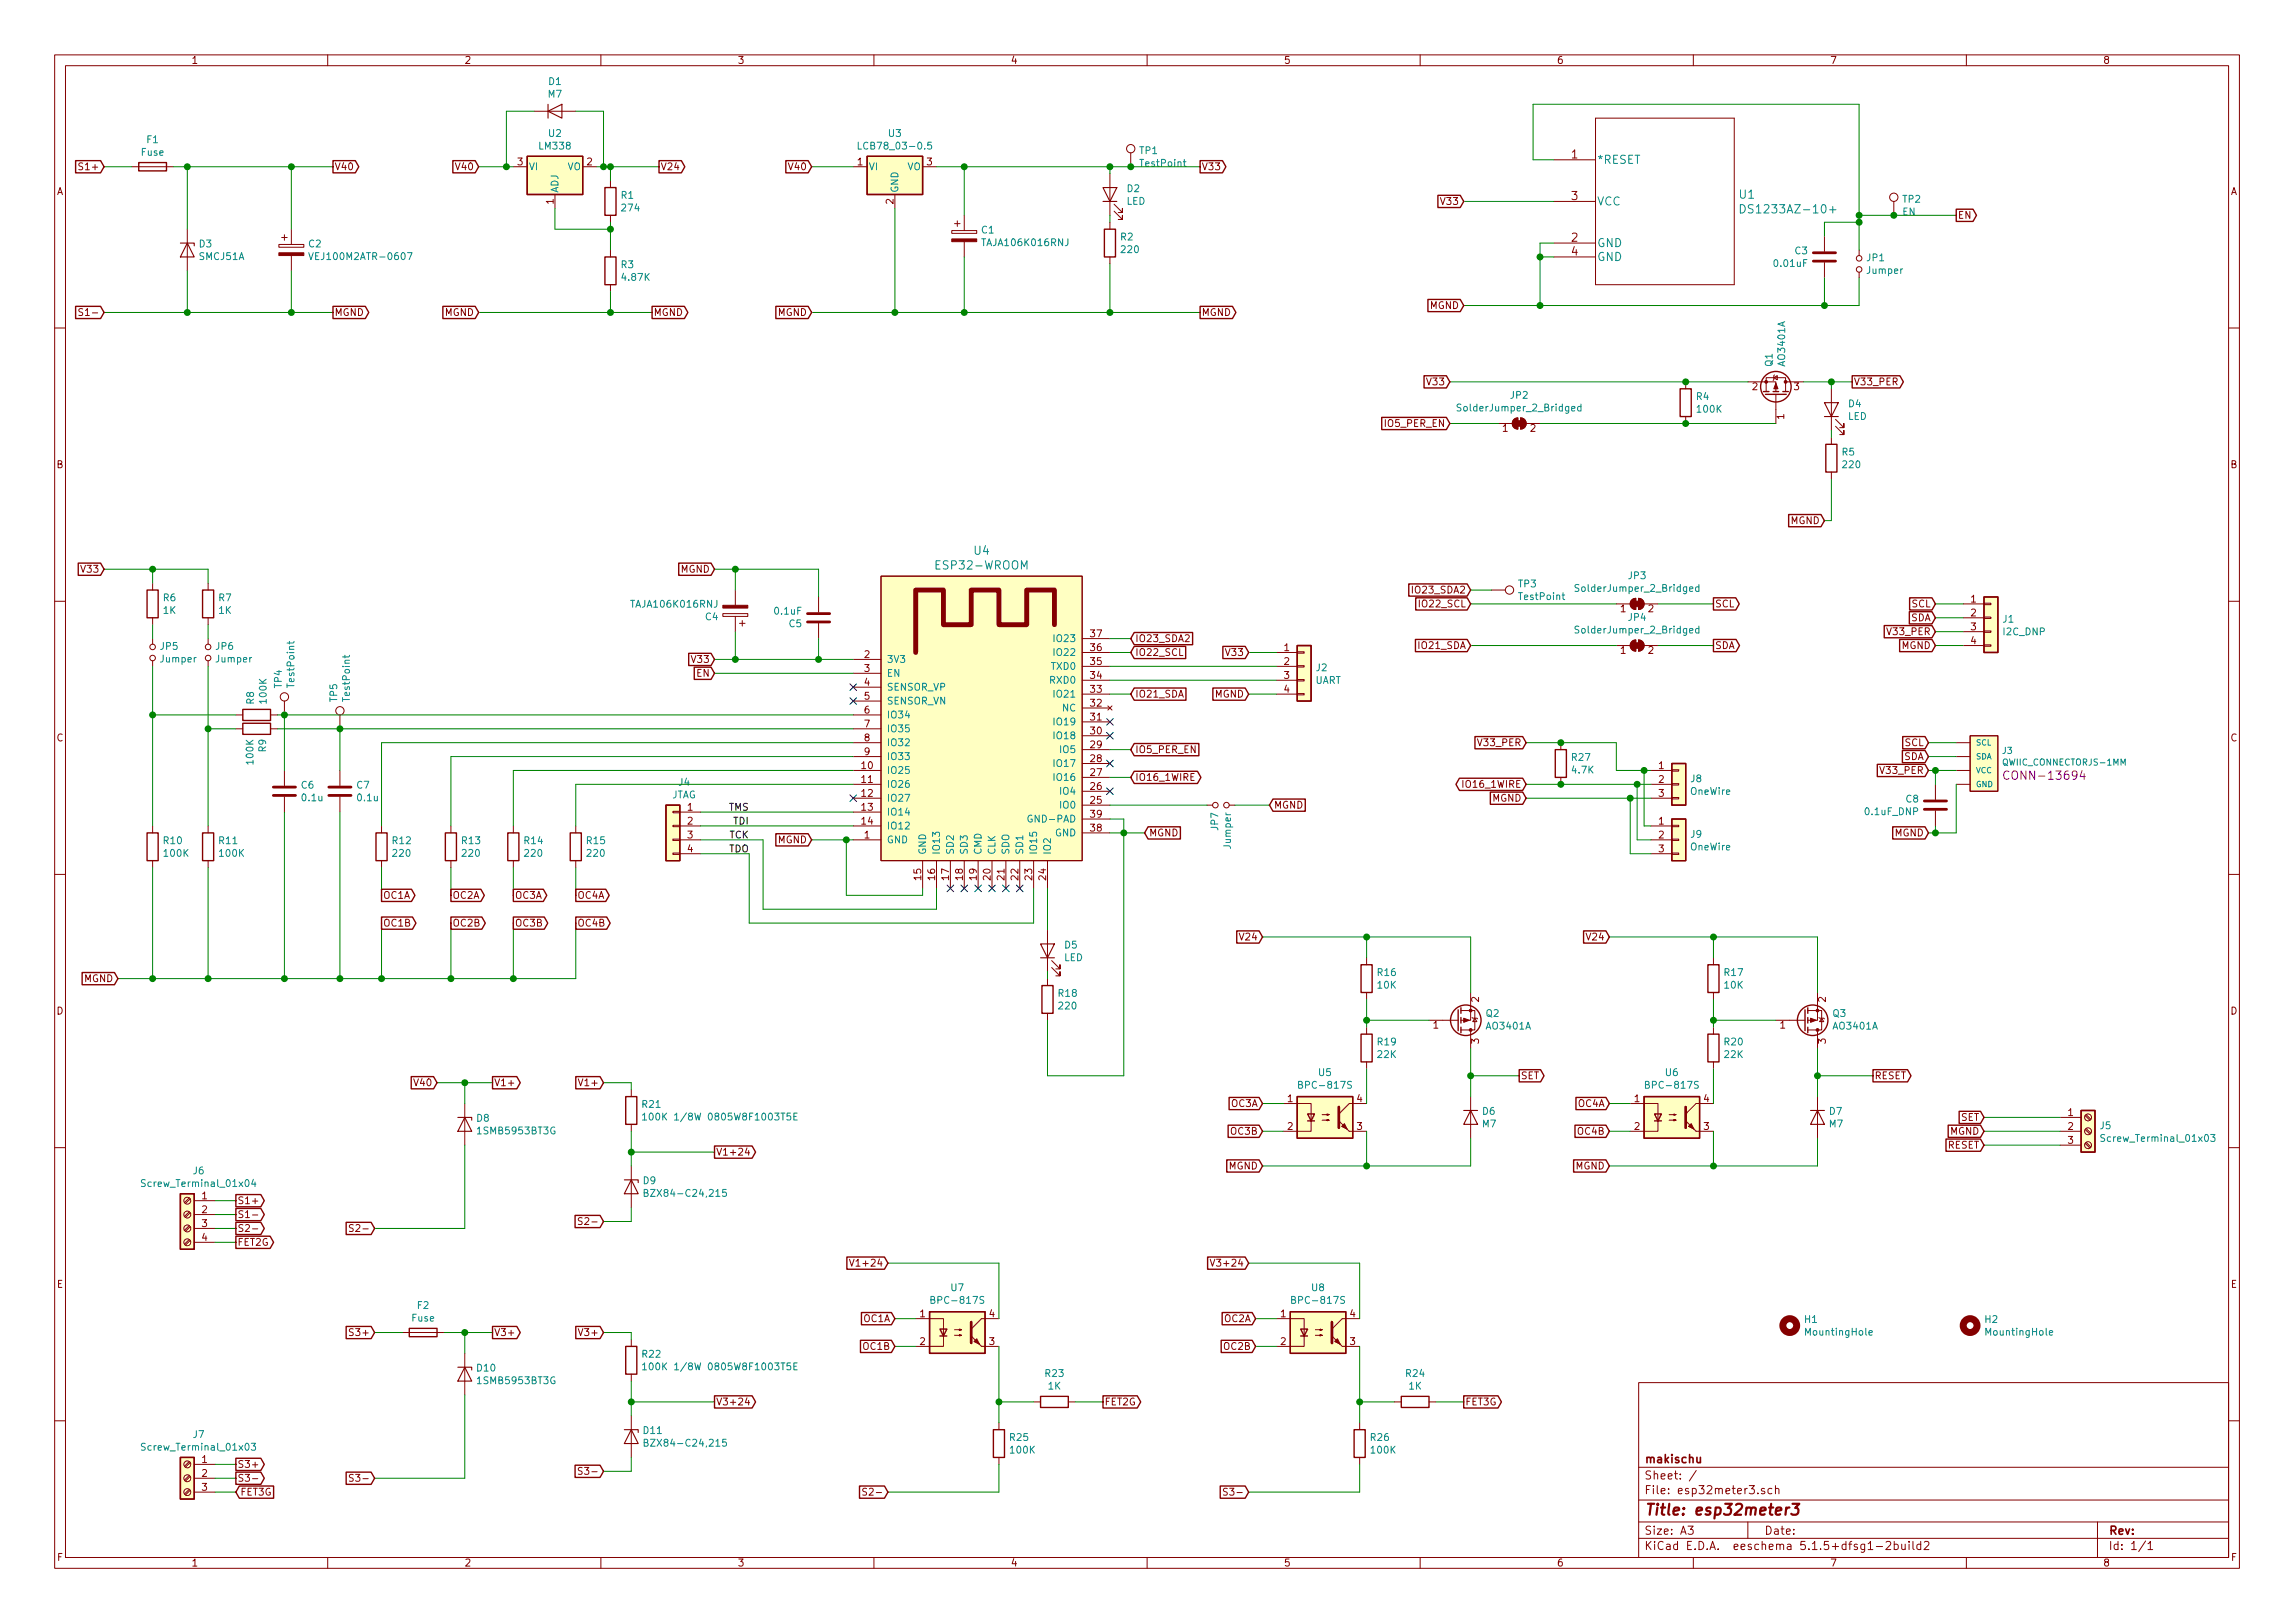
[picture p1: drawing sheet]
<svg xmlns="http://www.w3.org/2000/svg" width="420mm" height="297mm" viewBox="0 0 420 297" stroke-linecap="round" stroke-linejoin="round" font-family="sans-serif">
<defs><g id="words">
<text font-size="2.8" fill="#840000" x="301" y="277.3">Title: esp32meter3</text>
<g font-size="2.1" fill="#840000">
<text x="287.7" y="29">1</text>
<text x="287.7" y="36.6">3</text>
<text x="287.7" y="44.2">2</text>
<text x="287.7" y="46.8">4</text>
<text x="301" y="267.8">makischu</text>
<text x="301" y="273.5">File: esp32meter3.sch</text>
<text x="301" y="270.8">Sheet: /</text>
<text x="301" y="280.9">Size: A3</text>
<text x="323" y="280.9">Date:</text>
<text x="386" y="280.9">Rev:</text>
<text x="301" y="283.7">KiCad E.D.A. eeschema 5.1.5+dfsg1-2build2</text>
<text x="386" y="283.7">Id: 1/1</text>
</g>
<g font-size="2.1" fill="#008484">
<text x="292.4" y="30">*RESET</text>
<text x="292.4" y="37.6">VCC</text>
<text x="318.5" y="36.4">U1</text>
<text x="320" y="39.1">DS1233AZ-10+</text>
<text x="292.4" y="45.2">GND</text>
<text x="292.4" y="47.8">GND</text>
<text x="178.4" y="101.5">U4</text>
<text x="171.8" y="104.2">ESP32-WROOM</text>
</g>
<text font-size="2.1" fill="#840084" x="367.8" y="142.7">CONN-13694</text>
<g font-size="1.8" fill="#840000">
<text x="35" y="11.7">1</text>
<text x="85" y="11.7">2</text>
<text x="135" y="11.7">3</text>
<text x="185" y="11.7">4</text>
<text x="235" y="11.7">5</text>
<text x="285" y="11.7">6</text>
<text x="335" y="11.7">7</text>
<text x="385" y="11.7">8</text>
<text x="10.4" y="35.7">A</text>
<text x="15.1" y="31.2">S1+</text>
<text x="61.2" y="31.2">V40</text>
<text x="83.7" y="31.2">V40</text>
<text x="94.8" y="30.3">3</text>
<text x="107.5" y="30.3">2</text>
<text x="120.9" y="31.2">V24</text>
<text x="144.7" y="31.2">V40</text>
<text x="157" y="30.3">1</text>
<text x="169.7" y="30.3">3</text>
<text x="220" y="31.2">V33</text>
<text x="408.4" y="35.7">A</text>
<text x="101.3" y="37.3" transform="rotate(-90 101.3 37.3)">1</text>
<text x="163.6" y="37.3" transform="rotate(-90 163.6 37.3)">2</text>
<text x="264" y="37.5">V33</text>
<text x="358.4" y="40">EN</text>
<text x="15.5" y="57.8">S1-</text>
<text x="61.2" y="57.8">MGND</text>
<text x="81.4" y="57.8">MGND</text>
<text x="119.6" y="57.8">MGND</text>
<text x="142.4" y="57.8">MGND</text>
<text x="220" y="57.8">MGND</text>
<text x="261.8" y="56.6">MGND</text>
<text x="261.5" y="70.5">V33</text>
<text x="320.8" y="71.4">2</text>
<text x="328.4" y="71.4">3</text>
<text x="339.3" y="70.5">V33_PER</text>
<text x="326.6" y="76.7" transform="rotate(-90 326.6 76.7)">1</text>
<text x="253.7" y="78.1">IO5_PER_EN</text>
<text x="275.1" y="79">1</text>
<text x="280.2" y="79">2</text>
<text x="10.4" y="85.7">B</text>
<text x="408.4" y="85.7">B</text>
<text x="327.8" y="95.9">MGND</text>
<text x="15.1" y="104.8">V33</text>
<text x="124.6" y="104.8">MGND</text>
<text x="258.9" y="108.6">IO23_SDA2</text>
<text x="260.1" y="111.2">IO22_SCL</text>
<text x="296.7" y="112.1">1</text>
<text x="301.8" y="112.1">2</text>
<text x="313.9" y="111.2">SCL</text>
<text x="349.8" y="113.7">SDA</text>
<text x="350" y="111.2">SCL</text>
<text x="360.8" y="110.3">1</text>
<text x="360.8" y="112.8">2</text>
<text x="199.7" y="119.2">36</text>
<text x="199.7" y="116.6">37</text>
<text x="207.8" y="117.5">IO23_SDA2</text>
<text x="235.1" y="119.2">1</text>
<text x="259.9" y="118.8">IO21_SDA</text>
<text x="296.7" y="119.7">1</text>
<text x="301.8" y="119.7">2</text>
<text x="313.9" y="118.8">SDA</text>
<text x="345.8" y="116.2">V33_PER</text>
<text x="348.1" y="118.8">MGND</text>
<text x="360.8" y="115.4">3</text>
<text x="360.8" y="117.9">4</text>
<text x="126.9" y="121.3">V33</text>
<text x="127.6" y="123.9">EN</text>
<text x="158.3" y="120.4">2</text>
<text x="158.3" y="123">3</text>
<text x="158.3" y="125.5">4</text>
<text x="199.7" y="124.2">34</text>
<text x="199.7" y="121.7">35</text>
<text x="207.8" y="120.1">IO22_SCL</text>
<text x="224.7" y="120.1">V33</text>
<text x="235.1" y="121.7">2</text>
<text x="235.1" y="124.2">3</text>
<text x="158.3" y="128.1">5</text>
<text x="158.3" y="130.6">6</text>
<text x="199.7" y="131.9">31</text>
<text x="199.7" y="129.3">32</text>
<text x="199.7" y="126.8">33</text>
<text x="207.8" y="127.7">IO21_SDA</text>
<text x="222.4" y="127.7">MGND</text>
<text x="235.1" y="126.8">4</text>
<text x="10.4" y="135.7">C</text>
<text x="158.3" y="133.1">7</text>
<text x="158.3" y="135.7">8</text>
<text x="199.7" y="134.4">30</text>
<text x="199.7" y="136.9">29</text>
<text x="207.8" y="137.8">IO5_PER_EN</text>
<text x="270.8" y="136.6">V33_PER</text>
<text x="348.7" y="136.6">SCL</text>
<text x="408.4" y="135.7">C</text>
<text x="157.8" y="140.8">10</text>
<text x="157.8" y="143.3">11</text>
<text x="158.3" y="138.2">9</text>
<text x="199.7" y="142">27</text>
<text x="199.7" y="139.5">28</text>
<text x="207.8" y="142.9">IO16_1WIRE</text>
<text x="303.7" y="140.8">1</text>
<text x="303.7" y="143.3">2</text>
<text x="344.5" y="141.6">V33_PER</text>
<text x="348.5" y="139.1">SDA</text>
<text x="125.9" y="148.4">1</text>
<text x="157.8" y="145.8">12</text>
<text x="157.8" y="148.4">13</text>
<text x="199.7" y="147.1">25</text>
<text x="199.7" y="144.6">26</text>
<text x="199.7" y="149.6">39</text>
<text x="233.2" y="148">MGND</text>
<text x="268.2" y="144.2">IO16_1WIRE</text>
<text x="273.2" y="146.7">MGND</text>
<text x="303.7" y="145.8">3</text>
<text x="125.9" y="150.9">2</text>
<text x="125.9" y="153.5">3</text>
<text x="125.9" y="156">4</text>
<text x="142.4" y="154.3">MGND</text>
<text x="157.8" y="150.9">14</text>
<text x="158.3" y="153.5">1</text>
<text x="199.7" y="152.2">38</text>
<text x="210.3" y="153.1">MGND</text>
<text x="303.7" y="150.9">1</text>
<text x="303.7" y="153.5">2</text>
<text x="303.7" y="156">3</text>
<text x="346.9" y="153.1">MGND</text>
<text x="168.7" y="161" transform="rotate(-90 168.7 161)">15</text>
<text x="171.2" y="161" transform="rotate(-90 171.2 161)">16</text>
<text x="173.7" y="161" transform="rotate(-90 173.7 161)">17</text>
<text x="176.3" y="161" transform="rotate(-90 176.3 161)">18</text>
<text x="178.8" y="161" transform="rotate(-90 178.8 161)">19</text>
<text x="181.4" y="161" transform="rotate(-90 181.4 161)">20</text>
<text x="183.9" y="161" transform="rotate(-90 183.9 161)">21</text>
<text x="186.4" y="161" transform="rotate(-90 186.4 161)">22</text>
<text x="189" y="161" transform="rotate(-90 189 161)">23</text>
<text x="191.5" y="161" transform="rotate(-90 191.5 161)">24</text>
<text x="70.1" y="164.5">OC1A</text>
<text x="82.8" y="164.5">OC2A</text>
<text x="94.2" y="164.5">OC3A</text>
<text x="105.7" y="164.5">OC4A</text>
<text x="70.1" y="169.6">OC1B</text>
<text x="82.8" y="169.6">OC2B</text>
<text x="94.2" y="169.6">OC3B</text>
<text x="105.7" y="169.6">OC4B</text>
<text x="227.2" y="172.1">V24</text>
<text x="290.7" y="172.1">V24</text>
<text x="15.4" y="179.7">MGND</text>
<text x="10.4" y="185.7">D</text>
<text x="270.8" y="183.4" transform="rotate(-90 270.8 183.4)">2</text>
<text x="334.3" y="183.4" transform="rotate(-90 334.3 183.4)">2</text>
<text x="408.4" y="185.7">D</text>
<text x="262.4" y="188.3">1</text>
<text x="270.8" y="191" transform="rotate(-90 270.8 191)">3</text>
<text x="325.9" y="188.3">1</text>
<text x="334.3" y="191" transform="rotate(-90 334.3 191)">3</text>
<text x="278.4" y="197.5">SET</text>
<text x="343.2" y="197.5">RESET</text>
<text x="76.1" y="198.8">V40</text>
<text x="90.4" y="198.8">V1+</text>
<text x="106.5" y="198.8">V1+</text>
<text x="225.5" y="202.6">OC3A</text>
<text x="235.7" y="201.7">1</text>
<text x="248.4" y="201.7">4</text>
<text x="289" y="202.6">OC4A</text>
<text x="299.2" y="201.7">1</text>
<text x="311.9" y="201.7">4</text>
<text x="225.5" y="207.7">OC3B</text>
<text x="235.7" y="206.8">2</text>
<text x="248.4" y="206.8">3</text>
<text x="289" y="207.7">OC4B</text>
<text x="299.2" y="206.8">2</text>
<text x="311.9" y="206.8">3</text>
<text x="357" y="207.7">MGND</text>
<text x="359" y="205.1">SET</text>
<text x="378.6" y="204.3">1</text>
<text x="378.6" y="206.8">2</text>
<text x="378.6" y="209.3">3</text>
<text x="131.1" y="211.5">V1+24</text>
<text x="224.9" y="214">MGND</text>
<text x="288.4" y="214">MGND</text>
<text x="356.5" y="210.2">RESET</text>
<text x="37" y="219.5">1</text>
<text x="43.4" y="220.4">S1+</text>
<text x="37" y="222">2</text>
<text x="37" y="224.6">3</text>
<text x="37" y="227.1">4</text>
<text x="43.4" y="222.9">S1-</text>
<text x="43.4" y="225.5">S2-</text>
<text x="65" y="225.5">S2-</text>
<text x="107" y="224.2">S2-</text>
<text x="43.4" y="228">FET2G</text>
<text x="156.6" y="231.8">V1+24</text>
<text x="222.7" y="231.8">V3+24</text>
<text x="10.4" y="235.7">E</text>
<text x="408.4" y="235.7">E</text>
<text x="64.6" y="244.5">S3+</text>
<text x="90.4" y="244.5">V3+</text>
<text x="106.5" y="244.5">V3+</text>
<text x="158.1" y="242">OC1A</text>
<text x="168.4" y="241.1">1</text>
<text x="181.1" y="241.1">4</text>
<text x="224.2" y="242">OC2A</text>
<text x="234.5" y="241.1">1</text>
<text x="247.2" y="241.1">4</text>
<text x="158.1" y="247.1">OC1B</text>
<text x="168.4" y="246.2">2</text>
<text x="181.1" y="246.2">3</text>
<text x="224.2" y="247.1">OC2B</text>
<text x="234.5" y="246.2">2</text>
<text x="247.2" y="246.2">3</text>
<text x="131.1" y="257.2">V3+24</text>
<text x="202.2" y="257.2">FET2G</text>
<text x="268.2" y="257.2">FET3G</text>
<text x="37" y="267.8">1</text>
<text x="43.4" y="268.6">S3+</text>
<text x="107" y="269.9">S3-</text>
<text x="37" y="270.3">2</text>
<text x="37" y="272.8">3</text>
<text x="43.4" y="271.2">S3-</text>
<text x="44" y="273.7">FET3G</text>
<text x="65" y="271.2">S3-</text>
<text x="159" y="273.7">S2-</text>
<text x="225.1" y="273.7">S3-</text>
<text x="10.5" y="285.7">F</text>
<text x="35" y="286.7">1</text>
<text x="85" y="286.7">2</text>
<text x="135" y="286.7">3</text>
<text x="185" y="286.7">4</text>
<text x="235" y="286.7">5</text>
<text x="285" y="286.7">6</text>
<text x="335" y="286.7">7</text>
<text x="385" y="286.7">8</text>
<text x="408.5" y="285.7">F</text>
</g>
<g font-size="1.8" fill="#008484">
<text x="100.4" y="17.9">M7</text>
<text x="100.5" y="15.6">D1</text>
<text x="25.9" y="28.5">Fuse</text>
<text x="26.9" y="26.2">F1</text>
<text x="98.9" y="27.4">LM338</text>
<text x="100.5" y="25.1">U2</text>
<text x="158" y="27.4">LCB78_03-0.5</text>
<text x="162.7" y="25.1">U3</text>
<text x="208.7" y="28.2">TP1</text>
<text x="96.8" y="31.2">VI</text>
<text x="102.2" y="35.3" transform="rotate(-90 102.2 35.3)">ADJ</text>
<text x="103.9" y="31.2">VO</text>
<text x="159" y="31.2">VI</text>
<text x="164.5" y="35.3" transform="rotate(-90 164.5 35.3)">GND</text>
<text x="166.1" y="31.2">VO</text>
<text x="206.4" y="35.2">D2</text>
<text x="208.9" y="30.5">TestPoint</text>
<text x="113.7" y="36.4">R1</text>
<text x="113.9" y="38.7">274</text>
<text x="206.2" y="37.5">LED</text>
<text x="348.3" y="39.4">EN</text>
<text x="348.4" y="37.1">TP2</text>
<text x="36.5" y="45.3">D3</text>
<text x="36.5" y="47.6">SMCJ51A</text>
<text x="56.5" y="45.3">C2</text>
<text x="57.6" y="47.6">VEJ100M2ATR-0607</text>
<text x="179.7" y="42.7">C1</text>
<text x="180" y="45">TAJA106K016RNJ</text>
<text x="205.2" y="44">R2</text>
<text x="205.4" y="46.3">220</text>
<text x="328.7" y="46.5">C3</text>
<text x="341.8" y="47.8">JP1</text>
<text x="113.7" y="49.1">R3</text>
<text x="114" y="51.4">4.87K</text>
<text x="325" y="48.9">0.01uF</text>
<text x="341.9" y="50.1">Jumper</text>
<text x="324.5" y="67" transform="rotate(-90 324.5 67)">Q1</text>
<text x="326.8" y="66.9" transform="rotate(-90 326.8 66.9)">AO3401A</text>
<text x="267.4" y="75.3">SolderJumper_2_Bridged</text>
<text x="276.6" y="73">JP2</text>
<text x="310.6" y="73.2">R4</text>
<text x="310.8" y="75.5">100K</text>
<text x="338.3" y="76.8">LED</text>
<text x="338.5" y="74.5">D4</text>
<text x="337.3" y="83.4">R5</text>
<text x="337.5" y="85.7">220</text>
<text x="278" y="107.5">TP3</text>
<text x="298.1" y="106">JP3</text>
<text x="29.9" y="110">R6</text>
<text x="29.9" y="112.4">1K</text>
<text x="40.1" y="110">R7</text>
<text x="40.1" y="112.4">1K</text>
<text x="115.8" y="111.2">TAJA106K016RNJ</text>
<text x="129.2" y="113.5">C4</text>
<text x="141.9" y="112.5">0.1uF</text>
<text x="278.2" y="109.8">TestPoint</text>
<text x="289" y="108.3">SolderJumper_2_Bridged</text>
<text x="298.1" y="113.6">JP4</text>
<text x="366.7" y="114">J1</text>
<text x="29.4" y="118.9">JP5</text>
<text x="39.5" y="118.9">JP6</text>
<text x="144.5" y="114.8">C5</text>
<text x="193.3" y="117.5">IO23</text>
<text x="289" y="115.9">SolderJumper_2_Bridged</text>
<text x="366.8" y="116.3">I2C_DNP</text>
<text x="29.4" y="121.2">Jumper</text>
<text x="39.6" y="121.2">Jumper</text>
<text x="51.6" y="125.9" transform="rotate(-90 51.6 125.9)">TP4</text>
<text x="53.9" y="125.6" transform="rotate(-90 53.9 125.6)">TestPoint</text>
<text x="162.3" y="121.3">3V3</text>
<text x="162.3" y="123.9">EN</text>
<text x="192.4" y="125.1">RXD0</text>
<text x="192.6" y="122.6">TXD0</text>
<text x="193.3" y="120.1">IO22</text>
<text x="240.7" y="125.2">UART</text>
<text x="241" y="122.8">J2</text>
<text x="46.5" y="128.9" transform="rotate(-90 46.5 128.9)">R8</text>
<text x="48.8" y="128.6" transform="rotate(-90 48.8 128.6)">100K</text>
<text x="61.7" y="128.4" transform="rotate(-90 61.7 128.4)">TP5</text>
<text x="64.1" y="128.2" transform="rotate(-90 64.1 128.2)">TestPoint</text>
<text x="162.3" y="126.4">SENSOR_VP</text>
<text x="162.3" y="128.9">SENSOR_VN</text>
<text x="162.3" y="131.5">IO34</text>
<text x="193.3" y="127.7">IO21</text>
<text x="194.5" y="130.2">NC</text>
<text x="48.7" y="137.6" transform="rotate(-90 48.7 137.6)">R9</text>
<text x="162.3" y="134">IO35</text>
<text x="162.3" y="136.6">IO32</text>
<text x="193.3" y="135.3">IO18</text>
<text x="193.3" y="132.8">IO19</text>
<text x="194.3" y="137.8">IO5</text>
<text x="46.4" y="139.8" transform="rotate(-90 46.4 139.8)">100K</text>
<text x="124.3" y="143.8">J4</text>
<text x="162.3" y="139.1">IO33</text>
<text x="162.3" y="141.6">IO25</text>
<text x="193.3" y="142.9">IO16</text>
<text x="193.3" y="140.4">IO17</text>
<text x="287.8" y="139.3">R27</text>
<text x="287.9" y="141.6">4.7K</text>
<text x="309.6" y="143.2">J8</text>
<text x="55.2" y="144.3">C6</text>
<text x="55.4" y="146.6">0.1u</text>
<text x="65.4" y="144.3">C7</text>
<text x="65.6" y="146.6">0.1u</text>
<text x="122.9" y="146.1">JTAG</text>
<text x="162.3" y="144.2">IO26</text>
<text x="162.3" y="146.7">IO27</text>
<text x="162.3" y="149.3">IO14</text>
<text x="194.3" y="148">IO0</text>
<text x="194.3" y="145.5">IO4</text>
<text x="309.5" y="145.5">OneWire</text>
<text x="341.6" y="149.2">0.1uF_DNP</text>
<text x="349" y="146.9">C8</text>
<text x="30" y="154.5">R10</text>
<text x="40.2" y="154.5">R11</text>
<text x="71.9" y="154.5">R12</text>
<text x="84.6" y="154.5">R13</text>
<text x="96" y="154.5">R14</text>
<text x="107.5" y="154.5">R15</text>
<text x="162.3" y="154.3">GND</text>
<text x="162.3" y="151.8">IO12</text>
<text x="188.8" y="150.5">GND-PAD</text>
<text x="193.2" y="153.1">GND</text>
<text x="223" y="152" transform="rotate(-90 223 152)">JP7</text>
<text x="225.3" y="155.3" transform="rotate(-90 225.3 155.3)">Jumper</text>
<text x="309.5" y="155.6">OneWire</text>
<text x="309.6" y="153.3">J9</text>
<text x="30.1" y="156.8">100K</text>
<text x="40.3" y="156.8">100K</text>
<text x="72" y="156.8">220</text>
<text x="84.7" y="156.8">220</text>
<text x="96.2" y="156.8">220</text>
<text x="107.6" y="156.8">220</text>
<text x="169.5" y="156.5" transform="rotate(-90 169.5 156.5)">GND</text>
<text x="172.1" y="156.5" transform="rotate(-90 172.1 156.5)">IO13</text>
<text x="174.6" y="156.5" transform="rotate(-90 174.6 156.5)">SD2</text>
<text x="177.2" y="156.5" transform="rotate(-90 177.2 156.5)">SD3</text>
<text x="179.7" y="156.5" transform="rotate(-90 179.7 156.5)">CMD</text>
<text x="182.2" y="156.5" transform="rotate(-90 182.2 156.5)">CLK</text>
<text x="184.8" y="156.5" transform="rotate(-90 184.8 156.5)">SDO</text>
<text x="187.3" y="156.5" transform="rotate(-90 187.3 156.5)">SD1</text>
<text x="189.9" y="156.5" transform="rotate(-90 189.9 156.5)">IO15</text>
<text x="192.4" y="156.5" transform="rotate(-90 192.4 156.5)">IO2</text>
<text x="194.9" y="173.6">D5</text>
<text x="194.8" y="175.9">LED</text>
<text x="252.2" y="178.6">R16</text>
<text x="315.7" y="178.6">R17</text>
<text x="193.8" y="182.4">R18</text>
<text x="194" y="184.7">220</text>
<text x="252.2" y="180.9">10K</text>
<text x="315.7" y="180.9">10K</text>
<text x="252.2" y="191.3">R19</text>
<text x="272.1" y="186.1">Q2</text>
<text x="272.2" y="188.4">AO3401A</text>
<text x="315.7" y="191.3">R20</text>
<text x="335.6" y="186.1">Q3</text>
<text x="335.7" y="188.4">AO3401A</text>
<text x="241.5" y="196.9">U5</text>
<text x="252.2" y="193.6">22K</text>
<text x="305" y="196.9">U6</text>
<text x="315.7" y="193.6">22K</text>
<text x="117.6" y="202.8">R21</text>
<text x="238.4" y="199.2">BPC-817S</text>
<text x="301.9" y="199.2">BPC-817S</text>
<text x="87.3" y="205.3">D8</text>
<text x="87.7" y="207.6">1SMB5953BT3G</text>
<text x="119.7" y="205.1">100K 1/8W 0805W8F1003T5E</text>
<text x="271.4" y="206.3">M7</text>
<text x="271.4" y="204">D6</text>
<text x="334.9" y="206.3">M7</text>
<text x="334.9" y="204">D7</text>
<text x="384.5" y="206.7">J5</text>
<text x="385.3" y="209">Screw_Terminal_01x03</text>
<text x="35.4" y="214.9">J6</text>
<text x="26.6" y="217.2">Screw_Terminal_01x04</text>
<text x="117.8" y="216.7">D9</text>
<text x="119.1" y="219">BZX84-C24,215</text>
<text x="76.5" y="239.6">F2</text>
<text x="171" y="238.6">BPC-817S</text>
<text x="174.1" y="236.3">U7</text>
<text x="237.1" y="238.6">BPC-817S</text>
<text x="240.2" y="236.3">U8</text>
<text x="75.4" y="241.9">Fuse</text>
<text x="330.4" y="242.1">H1</text>
<text x="330.8" y="244.4">MountingHole</text>
<text x="363.4" y="242.1">H2</text>
<text x="363.8" y="244.4">MountingHole</text>
<text x="87.4" y="251">D10</text>
<text x="117.6" y="248.5">R22</text>
<text x="119.7" y="250.8">100K 1/8W 0805W8F1003T5E</text>
<text x="87.7" y="253.3">1SMB5953BT3G</text>
<text x="191.4" y="252">R23</text>
<text x="191.9" y="254.3">1K</text>
<text x="257.5" y="252">R24</text>
<text x="258" y="254.3">1K</text>
<text x="35.4" y="263.2">J7</text>
<text x="117.9" y="262.4">D11</text>
<text x="184.9" y="263.7">R25</text>
<text x="251" y="263.7">R26</text>
<text x="26.6" y="265.5">Screw_Terminal_01x03</text>
<text x="119.1" y="264.8">BZX84-C24,215</text>
<text x="185.1" y="266">100K</text>
<text x="251.1" y="266">100K</text>
</g>
<g font-size="1.8">
<text x="133.4" y="148.4">TMS</text>
<text x="133.4" y="156">TDO</text>
<text x="133.5" y="153.5">TCK</text>
<text x="134.3" y="150.9">TDI</text>
</g>
<g font-size="1.6" fill="#008484">
<text x="366.6" y="138">J3</text>
<text x="367" y="140.1">QWIIC_CONNECTORJS-1MM</text>
</g>
<g font-size="1.4" fill="#008484">
<text x="361.7" y="136.4">SCL</text>
<text x="361.7" y="141.5">VCC</text>
<text x="361.7" y="139">SDA</text>
<text x="361.7" y="144.1">GND</text>
</g>
</g></defs>
<g fill="none" stroke="#840000" stroke-width=".18">
<path d="M10 10h400v277h-400zM12 12h396v273.1h-396zM60 10v2M110 10v2M160 10v2M210 10v2M260 10v2M310 10v2M360 10v2M15.1 29.9l-.4-.1-.2 .1v.4l.5 .2 .1 .3-.2 .3-.5-.1M24.1 30.5h7.6M94 30.5h2.5"/>
<path d="M97.8 20.4h7.6M101.6 35.6v2.5M106.7 30.5h2.5M111.8 33.1v1.2M111.8 39.4v1.3M156.2 30.5h2.5M163.8 35.6v2.5M168.9 30.5h2.5M176.5 39.4v2.8M203.2 31.8v7.6M204 38.6l1.5 1.6v-.8v.8h-.8M204 37.4l1.5 1.5v-.8v.8h-.8"/>
<path d="M207 28v2.5M284.5 29.2h7.6M284.5 36.9h7.6M292.1 21.6h25.4v30.5h-25.4zM346.7 36.9v2.5M15.1 56.6l-.4-.1-.2 .1v.4l.5 .2 .1 .3-.2 .2h-.5M34.3 41.9v7.7M51.1 44.7h4.5v.5h-4.5zM51.6 43.5h1M52.1 43v1M53.3 41.9v2.8M53.3 46.8v2.8"/>
<path d="M111.8 45.8v1.2M111.8 52.1v1.3M174.2 42.2h4.6v.5h-4.6zM174.8 40.9h1M175.3 40.4v1M176.5 44.2v2.8M203.2 40.7v1.2M203.2 47v1.3M284.5 44.5h7.6M284.5 47h7.6M334 43.2v2.8M334 48v2.8"/>
<path d="M340.4 45.8v1M340.4 49.8v1M10 60h2M274.3 77.5h2.6M277.1 76.8l.4-.3h.4v2a1.03 1.03 0 0 1-.9-.6 1.03 1.03 0 0 1 .1-1.1zM278.4 76.5a1.02 1.02 0 0 1 1 1 1.02 1.02 0 0 1-1 1zM279.4 77.5h2.5M308.6 69.9v1.3M308.6 76.2v1.3M320 69.9h5.1v1.8M323.3 71.7v-2.6h3.6v2.6M324.7 69.1l.7-.4v.8z"/>
<path d="M324.9 68.6l-.2 .1v.8l-.1 .1M325.1 72.2v5.3M326.9 69.9h3.3M335.3 71.2v7.6M336 78l1.6 1.5v-.7v.7h-.8M336 76.7l1.6 1.6v-.8v.8h-.8M408 60h2M335.3 80v1.3M335.3 86.4v1.3M10 110h2M27.9 106.7v1.3M27.9 113.1v1.2"/>
<path d="M27.9 116.9v1M38.1 106.7v1.3M38.1 113.1v1.2M38.1 116.9v1M132.3 112.3h4.6v.5h-4.6zM134.6 108v2.8M134.6 112.8v2.8M135.4 114.1h1M135.9 113.6v1M149.9 109.3v2.8M149.9 114.1v2.8M161.3 105.4h36.8v52.1h-36.8z"/>
<path d="M198.1 119.4h5.1M198.1 116.9h5.1M233.7 119.4h3.8M237.5 119.3h1.3v.2h-1.3zM273 108h2.6M295.9 110.5h2.5M295.9 118.1h2.5M298.7 109.9l.4-.3 .4-.1v2a1.03 1.03 0 0 1-1-.5 1.03 1.03 0 0 1 .2-1.1zM298.7 117.5l.4-.3 .4-.1v2.1a1.03 1.03 0 0 1-1-.6 1.03 1.03 0 0 1 .2-1.1zM300 109.5a1.02 1.02 0 0 1 1 1 1.02 1.02 0 0 1-1 1zM300 117.1a1.02 1.02 0 0 1 1 1 1.02 1.02 0 0 1-1 1.1zM301 110.5h2.5"/>
<path d="M301 118.1h2.5M359.4 110.5h3.8M359.4 113.1h3.8M359.4 115.6h3.8M359.4 118.1h3.8M363.2 118h1.3v.3h-1.3zM363.2 115.5h1.3v.2h-1.3zM363.2 110.4h1.3v.3h-1.3zM363.2 112.9h1.3v.3h-1.3zM408 110h2M27.9 120.9v1.1M38.1 120.9v1.1"/>
<path d="M43.2 130.8h1.2M43.2 133.4h1.2M49.5 130.8h1.3M49.5 133.4h1.3M52.1 128.3v2.5M62.2 130.8v2.6M156.2 138.5h5.1M156.2 135.9h5.1M156.2 120.7h5.1M156.2 123.2h5.1M156.2 125.8h5.1M156.2 128.3h5.1"/>
<path d="M156.2 130.8h5.1M156.2 133.4h5.1M198.1 134.7h5.1M198.1 132.1h5.1M198.1 129.6h5.1M198.1 127h5.1M198.1 124.5h5.1M198.1 122h5.1M198.1 139.7h5.1M198.1 137.2h5.1M202.8 129.2l.8 .8M203.6 129.2l-.8 .8"/>
<path d="M233.7 127h3.8M233.7 124.5h3.8M233.7 122h3.8M237.5 126.9h1.3v.3h-1.3zM237.5 124.4h1.3v.2h-1.3zM237.5 121.8h1.3v.3h-1.3zM285.7 135.9v1.3M358.1 138.5h2.6M358.1 135.9h2.6M360.7 134.7h5.1v10.1h-5.1zM27.9 151.2v1.2M27.9 157.5v1.3"/>
<path d="M38.1 151.2v1.2M38.1 157.5v1.3M52.1 141v2.8M52.1 145.8v2.8M62.2 141v2.8M62.2 145.8v2.8M69.8 151.2v1.2M69.8 157.5v1.3M82.5 151.2v1.2M82.5 157.5v1.3M94 151.2v1.2M94 157.5v1.3"/>
<path d="M105.4 151.2v1.2M105.4 157.5v1.3M123.2 156.1h1.3v.3h-1.3zM123.2 153.6h1.3v.2h-1.3zM123.2 148.5h1.3v.3h-1.3zM123.2 151h1.3v.3h-1.3zM124.5 153.7h3.8M124.5 148.6h3.8M124.5 151.2h3.8M124.5 156.2h3.8M156.2 143.5h5.1M156.2 141h5.1"/>
<path d="M156.2 146.1h5.1M156.2 153.7h5.1M156.2 148.6h5.1M156.2 151.2h5.1M168.9 157.5v5.1M171.4 157.5v5.1M174 157.5v5.1M176.5 157.5v5.1M179.1 157.5v5.1M181.6 157.5v5.1M184.1 157.5v5.1M186.7 157.5v5.1"/>
<path d="M189.2 157.5v5.1M191.8 157.5v5.1M198.1 147.4h5.1M198.1 144.8h5.1M198.1 142.3h5.1M198.1 152.4h5.1M198.1 149.9h5.1M221 147.4h1M225 147.4h1.1M285.7 142.3v1.2M302.3 143.5h3.8M302.3 141h3.8"/>
<path d="M302.3 146.1h3.8M302.3 153.7h3.8M302.3 151.2h3.8M302.3 156.2h3.8M306.1 146h1.2v.2h-1.2zM306.1 140.9h1.2v.2h-1.2zM306.1 143.4h1.2v.3h-1.2zM306.1 156.1h1.2v.3h-1.2zM306.1 151h1.2v.3h-1.2zM306.1 153.6h1.2v.2h-1.2zM354.3 143.5v2.8M354.3 148.4v2.8"/>
<path d="M358.1 143.5h2.6M358.1 141h2.6M10 160h2M191.8 170.2v7.6M191.8 179.1v1.3M192.5 177.1l1.6 1.5v-.8v.8h-.8M192.5 175.8l1.6 1.5v-.7v.7h-.8M250.2 175.3v1.3M313.7 175.3v1.3M408 160h2M105.9 197.4l.4 1.3 .4-1.3M115.6 199.4v1.3"/>
<path d="M191.8 185.5v1.2M250.2 181.6v1.3M250.2 188v1.3M250.2 194.3v1.3M261.6 186.7h5.4M267.5 184.9h2.5v3.6h-2.5M269.2 181.6v5.1h-1.7M269.2 188.5v3.3M269.5 186.2l.1 .1h.8l.1 .2M270 186.3l.4 .7h-.8zM313.7 181.6v1.3M313.7 188v1.3"/>
<path d="M313.7 194.3v1.3M325.1 186.7h5.4M331 184.9h2.5v3.6h-2.5M332.7 181.6v5.1h-1.7M332.7 188.5v3.3M333 186.2l.1 .1h.8l.1 .2M333.5 186.3l.4 .7h-.8zM10 210h2M34.6 219.2l-.8 .9M34.8 219.4l-.8 .9M35.6 219.7h3.8M46.2 219.8h1"/>
<path d="M85.1 202v7.6M115.6 205.8v1.2M115.6 213.4v7.6M136.8 210.1l-.4 .9h.8M137.1 210.6v.8M234.9 202h5.1v3.3M240 205.1v1.9h-5.1M242.1 205h1.2l-.3 .1v-.2l.3 .1M242.1 204h1.2l-.3 .1v-.2l.3 .1M247 207h3.2M250.2 202h-3.2l-1.9 1.9M269.2 200.7v7.6"/>
<path d="M298.4 202h5.1v3.3M303.5 205.1v1.9h-5.1M305.6 205h1.2l-.3 .1v-.2l.3 .1M305.6 204h1.2l-.3 .1v-.2l.3 .1M310.5 207h3.2M313.7 202h-3.2l-1.9 1.9M332.7 200.7v7.6M377.2 207h3.8M377.2 204.5h3.8M377.2 209.6h3.8M381.7 209.3l.9 .8M381.7 206.7l.9 .9"/>
<path d="M381.7 204.2l.9 .8M381.9 209.1l.9 .8M381.9 206.5l.9 .9M381.9 204l.9 .8M408 210h2M34.6 226.9l-.8 .8M34.6 224.3l-.8 .9M34.6 221.8l-.8 .8M34.8 227l-.8 .9M34.8 224.5l-.8 .8M34.8 222l-.8 .8M35.6 222.3h3.8"/>
<path d="M35.6 224.8h3.8M35.6 227.4h3.8M46.2 222.4h1M46.2 224.9h1M64.7 224.2l-.5-.1-.2 .1v.4l.6 .3 .1 .3-.3 .2-.4-.1M106.6 222.9l-.5-.1-.2 .2v.3l.6 .3 .1 .3-.3 .2h-.4M155.5 230.5l.4 1.2 .5-1.2M221.6 230.5l.4 1.2 .4-1.2M64.7 243.2h-.5l-.2 .1v.3l.6 .3 .1 .3-.3 .2h-.4M73.7 243.9h7.6M85.1 247.7v7.6M105.9 243.2l.4 1.2 .4-1.2"/>
<path d="M115.6 245.1v1.3M115.6 251.5v1.3M115.6 259.1v7.6M136.8 255.8l-.4 .9h.8M137.1 256.3v.8M167.6 241.3h5.1v3.3M172.7 244.5v1.9h-5.1M174.8 244.4h1.2l-.4 .1v-.2l.4 .1M174.8 243.4h1.2l-.4 .1v-.3l.4 .2M179.7 246.4h3.2M182.9 241.3h-3.2l-1.9 1.9M189.2 256.6h1.3"/>
<path d="M195.6 256.6h1.2M233.7 241.3h5.1v3.3M238.8 244.5v1.9h-5.1M240.8 244.4h1.3l-.4 .1v-.2l.4 .1M240.8 243.4h1.3l-.4 .1v-.3l.4 .2M245.7 246.4h3.2M248.9 241.3h-3.2l-1.9 1.9M255.3 256.6h1.2M261.6 256.6h1.3M300 253h108v32.1h-108zM10 260h2M34.6 272.6l-.8 .8"/>
<path d="M34.6 270l-.8 .9M34.6 267.5l-.8 .8M34.8 272.8l-.8 .8M34.8 270.2l-.8 .9M34.8 267.7l-.8 .8M35.6 268h3.8M35.6 270.5h3.8M35.6 273.1h3.8M46.2 268.1h1M46.2 270.6h1M64.7 269.9l-.5-.1-.2 .2v.3l.6 .3 .1 .3-.3 .2h-.4M106.6 268.6h-.5l-.2 .1v.3l.6 .3 .1 .3-.3 .2h-.4"/>
<path d="M158.6 272.5l-.4-.1-.2 .1v.4l.5 .2 .1 .3-.2 .2h-.5M182.9 260.4v1.3M182.9 266.7v1.3M224.7 272.5l-.5-.1-.2 .1v.4l.6 .2 .1 .3-.2 .2h-.5M248.9 260.4v1.3M248.9 266.7v1.3M300 278.5h108M300 274.5h108M300 268.5h108M309 279.3h1l-.5 .6 .4 .1v.7l-.2 .1-.7-.1M310.5 269.1l-1.2 2M320 278.5v3"/>
<path d="M323 272.5a.37 .37 0 0 0-.5 .1v.2l.5 .2 .1 .1-.2 .3-.4-.1M324.4 272.5l-.4-.1-.3 .3v.6l.3 .1 .4-.1M325 272.5h.1a.37 .37 0 0 1 .6 .1v.8M325 271.9v1.5M384 278.5v6.6M408 260h2M60 285.1v1.9M110 285.1v1.9M160 285.1v1.9M210 285.1v1.9M260 285.1v1.9M300 281.5h108"/>
<path d="M310 285.1v1.9M343.5 283h1.2M345.3 282.3l.6-.2 .3 .4-1 1.1h1M346.8 282.7l.4-.1 .3 .3-.1 .6-.2 .1-.4-.1M346.8 282.1v1.5M348.2 282.6v.9l.4 .1 .2-.1M348.8 282.6v1M349.5 282.1v.2M349.5 282.6v1M350.2 282.1v1.3l.2 .2M351.6 282.7l-.4-.1-.3 .3 .1 .6 .2 .1 .4-.1M351.6 282.1v1.5"/>
<path d="M352.3 282.3l.2-.2h.4l.2 .2v.2v.2l-.9 .9h.9M360 285.1v1.9M392.8 282l-1.3 2M393.2 282.5l.5-.4v1.5M393.2 283.6h.9"/>
<circle cx="207" cy="27.2" r=".76"/>
<circle cx="346.7" cy="36.1" r=".76"/>
<circle cx="340.4" cy="47.3" r=".51"/>
<circle cx="340.4" cy="49.3" r=".51"/>
<circle cx="27.9" cy="118.4" r=".51"/>
<circle cx="38.1" cy="118.4" r=".51"/>
<circle cx="276.4" cy="108" r=".76"/>
<circle cx="27.9" cy="120.4" r=".51"/>
<circle cx="38.1" cy="120.4" r=".51"/>
<circle cx="52.1" cy="127.5" r=".76"/>
<circle cx="62.2" cy="130.1" r=".76"/>
<circle cx="222.5" cy="147.4" r=".51"/>
<circle cx="224.5" cy="147.4" r=".51"/>
<circle cx="34.3" cy="219.7" r=".63"/>
<circle cx="382.3" cy="209.6" r=".63"/>
<circle cx="382.3" cy="204.5" r=".63"/>
<circle cx="382.3" cy="207" r=".63"/>
<circle cx="34.3" cy="227.4" r=".63"/>
<circle cx="34.3" cy="224.8" r=".63"/>
<circle cx="34.3" cy="222.3" r=".63"/>
<circle cx="34.3" cy="270.5" r=".63"/>
<circle cx="34.3" cy="268" r=".63"/>
<circle cx="34.3" cy="273.1" r=".63"/>
</g>
<path d="M327 275.9l-.1 1.3M327.6 275.9a.55 .55 0 0 0-.6 .4M328.2 275.2h1.2l-.7 .8a.48 .48 0 0 1 .6 .4l-.1 .4-.2 .3-.8 .1-.3-.2" fill="none" stroke="#840000" stroke-width=".41"/>
<path d="M310.7 266.7v.9l.4 .1 .2-.1M311.3 266.7v1" fill="none" stroke="#840000" stroke-width=".3"/>
<g fill="none" stroke="#840000" stroke-width=".25">
<path d="M13.8 29.4h4.6l.6 1.1-.6 1.1h-4.6zM25.4 29.8h5.1v1.5h-5.1zM61 29.4h4l.7 1.1-.7 1.1h-4zM82.9 29.4h4.1l.6 1.1-.6 1.1h-4.1zM96.5 28.6h10.2v7h-10.2zM110.7 34.3h2.1v5.1h-2.1zM120.6 29.4h4.1l.7 1.1-.7 1.1h-4.1zM143.9 29.4h4.1l.6 1.1-.6 1.1h-4.1zM158.7 28.6h10.2v7h-10.2zM219.7 29.4h4.1l.6 1.1-.6 1.1h-4.1zM263.2 35.7h4.1l.7 1.2-.7 1.1h-4.1zM358.1 38.3h3.1l.6 1.1-.6 1.1h-3.1z"/>
<path d="M13.8 56.1h4.6l.6 1.1-.6 1.1h-4.6zM61 56.1h5.9l.6 1.1-.6 1.1h-5.9zM81.1 56.1h5.9l.6 1.1-.6 1.1h-5.9zM110.7 47h2.1v5.1h-2.1zM119.4 56.1h5.9l.6 1.1-.6 1.1h-5.9zM142 56.1h6l.6 1.1-.6 1.1h-6zM202.2 41.9h2v5.1h-2zM219.7 56.1h5.9l.7 1.1-.7 1.1h-5.9zM261.4 54.8h5.9l.7 1.1-.7 1.1h-5.9zM253 76.4h11.8l.6 1.1-.6 1.1h-11.8zM260.7 68.8h4.1l.6 1.1-.6 1.1h-4.1zM307.6 71.2h2v5h-2z"/>
<path d="M322.8 71.7h1M323.2 72.2h3.8M324.6 71.7h1M326.4 71.7h1M339.1 68.8h8.7l.7 1.1-.7 1.1h-8.7zM327.5 94.2h5.9l.6 1.1-.6 1.1h-5.9zM334.3 81.3h2v5.1h-2zM14.3 103.1h4.1l.6 1.1-.6 1.1h-4.1zM26.9 108h2.1v5.1h-2.1zM37.1 108h2v5.1h-2zM124.3 103.1h5.9l.6 1.1-.6 1.1h-5.9zM126.1 119.6h4.1l.6 1.1-.6 1.1h-4.1z"/>
<path d="M207.6 118.3h9.5v2.2h-9.5l-.6-1.1zM207.6 115.8h10.7v2.2h-10.7l-.6-1.1zM223.9 118.3h4.1l.6 1.1-.6 1.1h-4.1zM237.5 118.1h2.5v10.2h-2.5zM257.9 106.9h10.7l.6 1.1-.6 1.1h-10.7zM259.1 117h9.5l.6 1.1-.6 1.2h-9.5zM259.2 109.4h9.4l.6 1.1-.6 1.1h-9.4zM313.7 109.4h4.1l.6 1.1-.6 1.1h-4.1zM313.7 117h4.1l.7 1.1-.7 1.2h-4.1zM345 114.5h8.7l.6 1.1-.6 1.1h-8.7zM347.8 117h5.9l.6 1.1-.6 1.2h-5.9zM349.6 111.9h4.1l.6 1.2-.6 1.1h-4.1z"/>
<path d="M349.6 109.4h4.1l.6 1.1-.6 1.1h-4.1zM363.2 109.3h2.6v10.1h-2.6zM44.4 129.8h5.1v2.1h-5.1zM44.4 132.4h5.1v2h-5.1zM127.1 122.1h3.1l.6 1.1-.6 1.1h-3.1zM207.6 125.9h9.5v2.3h-9.5l-.6-1.2zM207.6 136.1h11.9v2.2h-11.9l-.6-1.1zM222 125.9h6l.6 1.1-.6 1.2h-6zM270 134.8h8.8l.6 1.1-.6 1.1h-8.8zM284.7 137.2h2.1v5.1h-2.1zM306.1 139.7h2.5v7.7h-2.5zM343.7 139.9h8.7l.7 1.1-.7 1.1h-8.7z"/>
<path d="M348.3 137.3h4.1l.7 1.2-.7 1.1h-4.1zM348.3 134.8h4.1l.7 1.1-.7 1.1h-4.1zM26.9 152.4h2.1v5.1h-2.1zM37.1 152.4h2v5.1h-2zM68.8 152.4h2.1v5.1h-2.1zM81.5 152.4h2.1v5.1h-2.1zM93 152.4h2v5.1h-2zM104.4 152.4h2v5.1h-2zM121.9 147.4h2.6v10.1h-2.6zM142 152.6h6l.6 1.1-.6 1.1h-6zM207.6 141.2h11.6l.7 1.1-.7 1.1h-11.6l-.6-1.1zM210.2 151.3h5.9v2.3h-5.9l-.7-1.2z"/>
<path d="M233 146.2h6v2.3h-6l-.6-1.1zM267.2 142.4h11.6l.6 1.1-.6 1.2h-11.6l-.7-1.2zM272.8 145h6l.6 1.1-.6 1.1h-6zM306.1 149.9h2.5v7.6h-2.5zM346.5 151.3h5.9l.7 1.1-.7 1.2h-5.9zM15 178h6l.6 1.1-.6 1.1h-6zM69.8 167.8h5.7l.6 1.1-.6 1.2h-5.7zM69.8 162.7h5.5l.7 1.2-.7 1.1h-5.5zM82.5 167.8h5.7l.6 1.1-.6 1.2h-5.7zM82.5 162.7h5.5l.7 1.2-.7 1.1h-5.5zM94 167.8h5.6l.7 1.1-.7 1.2h-5.6zM94 162.7h5.5l.6 1.2-.6 1.1h-5.5z"/>
<path d="M105.4 167.8h5.7l.6 1.1-.6 1.2h-5.7zM105.4 162.7h5.5l.6 1.2-.6 1.1h-5.5zM226.4 170.4h4.1l.6 1.1-.6 1.1h-4.1zM249.2 176.6h2v5h-2zM289.9 170.4h4.1l.6 1.1-.6 1.1h-4.1zM312.7 176.6h2v5h-2zM75.3 197h4.1l.6 1.2-.6 1.1h-4.1zM90.2 197h4.4l.6 1.2-.6 1.1h-4.4zM105.4 197h4.5l.6 1.2-.6 1.1h-4.5zM190.8 180.4h2v5.1h-2zM249.2 189.3h2v5h-2zM267 184.8v3.8"/>
<path d="M267.5 184.4v1.1M267.5 186.2v1M267.5 188v1M278.1 195.8h3.9l.7 1.1-.7 1.1h-3.9zM312.7 189.3h2v5h-2zM330.5 184.8v3.8M331 184.4v1.1M331 186.2v1M331 188v1M342.9 195.8h6.3l.7 1.1-.7 1.1h-6.3zM33 218.5h2.6v10.1h-2.6zM43.2 218.6h4.6l.6 1.1-.6 1.2h-4.6z"/>
<path d="M114.6 200.7h2v5.1h-2zM130.8 209.7h6.9l.6 1.2-.6 1.1h-6.9zM224.6 212.3h5.9l.6 1.1-.6 1.1h-5.9zM224.8 205.9h5.7l.6 1.1-.6 1.2h-5.7zM225 200.8h5.5l.6 1.2-.6 1.1h-5.5zM237.5 200.7h10.1v7.6h-10.1zM239.4 203.9h1.3l-.7 1.2zM239.4 205.1h1.3M288.1 212.3h5.9l.6 1.1-.6 1.1h-5.9zM288.3 205.9h5.7l.6 1.1-.6 1.2h-5.7zM288.5 200.8h5.5l.6 1.2-.6 1.1h-5.5zM301 200.7h10.1v7.6h-10.1z"/>
<path d="M302.9 203.9h1.3l-.7 1.2zM302.9 205.1h1.3M356.3 208.5h6.3l.6 1.1-.6 1.1h-6.3zM356.7 205.9h5.9l.6 1.1-.6 1.2h-5.9zM358.7 203.4h3.9l.6 1.1-.6 1.1h-3.9zM381 203.2h2.5v7.7h-2.5zM43.2 226.2h6.3l.6 1.2-.6 1.1h-6.3zM43.2 221.2h4.6l.6 1.1-.6 1.1h-4.6zM43.2 223.7h4.6l.6 1.1-.6 1.1h-4.6zM63.4 223.7h4.5l.7 1.1-.7 1.1h-4.5zM105.3 222.4h4.6l.6 1.2-.6 1.1h-4.6zM155 230.1h6.9l.7 1.1-.7 1.1h-6.9z"/>
<path d="M221.1 230.1h6.9l.6 1.1-.6 1.1h-6.9zM63.4 242.8h4.5l.7 1.1-.7 1.1h-4.5zM74.9 243.1h5.1v1.5h-5.1zM90.2 242.8h4.4l.6 1.1-.6 1.1h-4.4zM105.4 242.8h4.5l.6 1.1-.6 1.1h-4.5zM114.6 246.4h2v5.1h-2zM130.8 255.5h6.9l.6 1.1-.6 1.1h-6.9zM157.5 245.3h5.7l.6 1.1-.6 1.1h-5.7zM157.7 240.2h5.5l.6 1.1-.6 1.2h-5.5zM170.2 240.1h10.1v7.6h-10.1zM172.1 243.2h1.3l-.7 1.3zM172.1 244.5h1.3"/>
<path d="M190.5 255.6h5.1v2h-5.1zM201.9 255.5h6.3l.6 1.1-.6 1.1h-6.3zM223.6 245.3h5.6l.7 1.1-.7 1.1h-5.6zM223.7 240.2h5.5l.7 1.1-.7 1.2h-5.5zM236.2 240.1h10.2v7.6h-10.2zM238.1 243.2h1.3l-.6 1.3zM238.1 244.5h1.3M256.5 255.6h5.1v2h-5.1zM268 255.5h6.2l.7 1.1-.7 1.1h-6.2zM33 266.7h2.6v7.7h-2.6zM43.2 266.9h4.6l.6 1.1-.6 1.1h-4.6zM43.2 269.4h4.6l.6 1.1-.6 1.2h-4.6z"/>
<path d="M43.8 272h6.3v2.2h-6.3l-.6-1.1zM63.4 269.4h4.5l.7 1.1-.7 1.2h-4.5zM105.3 268.2h4.6l.6 1.1-.6 1.1h-4.6zM157.4 272h4.5l.7 1.1-.7 1.1h-4.5zM181.9 261.7h2v5h-2zM223.4 272h4.6l.6 1.1-.6 1.1h-4.6zM247.9 261.7h2v5h-2z"/>
<circle cx="325.1" cy="70.8" r="2.79"/>
<circle cx="268.4" cy="186.7" r="2.79"/>
<circle cx="331.9" cy="186.7" r="2.79"/>
</g>
<g fill="#840000" stroke="#840000" stroke-width=".18">
<path d="M268 186.3l1 .4-1 .4z"/>
<path d="M177.8 244.5l1.9 1.9z"/>
<path d="M178.3 245.5l.5-.5 .5 1z"/>
<path d="M331.5 186.3l1 .4-1 .4z"/>
<path d="M308.6 205.1l1.9 1.9z"/>
<path d="M309.1 206.2l.5-.6 .5 1.1z"/>
<path d="M245.1 205.1l1.9 1.9z"/>
<path d="M245.6 206.2l.5-.6 .5 1.1z"/>
<path d="M277.1 76.8l.4-.3h.4v2a1.03 1.03 0 0 1-.9-.6 1.03 1.03 0 0 1 .1-1.1z"/>
<path d="M278.4 76.5a1.02 1.02 0 0 1 1 1 1.02 1.02 0 0 1-1 1z"/>
<path d="M277.6 77h1v1h-1z"/>
<path d="M298.7 109.9l.4-.3 .4-.1v2a1.03 1.03 0 0 1-1-.5 1.03 1.03 0 0 1 .2-1.1z"/>
<path d="M300 109.5a1.02 1.02 0 0 1 1 1 1.02 1.02 0 0 1-1 1z"/>
<path d="M299.2 110h1v1h-1z"/>
<path d="M243.8 244.5l1.9 1.9z"/>
<path d="M244.3 245.5l.6-.5 .5 1z"/>
<path d="M298.7 117.5l.4-.3 .4-.1v2.1a1.03 1.03 0 0 1-1-.6 1.03 1.03 0 0 1 .2-1.1z"/>
<path d="M300 117.1a1.02 1.02 0 0 1 1 1 1.02 1.02 0 0 1-1 1.1z"/>
<path d="M299.2 117.6h1v1.1h-1z"/>
<path d="M174.2 43.7h4.6v.5h-4.6z"/>
<path d="M132.3 110.8h4.6v.5h-4.6z"/>
<path d="M325.1 70.1l.4 1.1h-.8z"/>
<path d="M51.1 46.3h4.5v.5h-4.5z"/>
<circle cx="269.2" cy="184.9" r=".25"/>
<circle cx="269.2" cy="188.5" r=".25"/>
<circle cx="332.7" cy="184.9" r=".25"/>
<circle cx="332.7" cy="188.5" r=".25"/>
<circle cx="323.3" cy="69.9" r=".25"/>
<circle cx="326.9" cy="69.9" r=".25"/>
</g>
<g fill="#ffffc2" stroke="#ffffc2" stroke-width=".18">
<path d="M170.2 240.1h10.1v7.6h-10.1z"/>
<path d="M301 200.7h10.1v7.6h-10.1z"/>
<path d="M381 203.2h2.5v7.7h-2.5z"/>
<path d="M237.5 200.7h10.1v7.6h-10.1z"/>
<path d="M360.7 134.7h5.1v10.1h-5.1z"/>
<path d="M363.2 109.3h2.6v10.1h-2.6z"/>
<path d="M33 266.7h2.6v7.7h-2.6z"/>
<path d="M236.2 240.1h10.2v7.6h-10.2z"/>
<path d="M33 218.5h2.6v10.1h-2.6z"/>
<path d="M306.1 139.7h2.5v7.7h-2.5z"/>
<path d="M161.3 105.4h36.8v52.1h-36.8z"/>
<path d="M306.1 149.9h2.5v7.6h-2.5z"/>
<path d="M237.5 118.1h2.5v10.2h-2.5z"/>
<path d="M121.9 147.4h2.6v10.1h-2.6z"/>
<path d="M158.7 28.6h10.2v7h-10.2z"/>
<path d="M96.5 28.6h10.2v7h-10.2z"/>
</g>
<g fill="none" stroke="#840000" stroke-width=".51">
<path d="M332 47.8h4M332 46.3h4M147.8 112.3h4.1M147.8 113.8h4.1M50 145.6h4.1M50 144.1h4.1M60.2 145.6h4.1M60.2 144.1h4.1M352.3 148.1h4.1M352.3 146.6h4.1M245.1 202.6v3.8M308.6 202.6v3.8"/>
<path d="M177.8 242v3.8M243.8 242v3.8"/>
</g>
<g fill="none" stroke="#008484" stroke-width=".18">
<path d="M157.1 26v1.3h.6M170.5 26h-.6l-.1 .6 .2-.1 .5 .1v.6l-.2 .1-.5-.1M216.6 29.6h.5M216.8 29.2v1.1l.3 .1M318.6 37.5a.77 .77 0 0 1 .9 .7 .77 .77 0 0 1-.9 .8zM334.9 38.4h1.2M335.5 37.8v1.2M56.5 46.2l.4 1.3 .5-1.3M74.6 46.2h.8l-.5 1.3M195.5 43.7v.9a.39 .39 0 0 1-.5 .4M267.5 74h-.5l-.2 .1v.3l.6 .3 .1 .3-.3 .2h-.4M287.7 74.8l.6-.1v-.3h-.4l-.2 .2 .1 .6h.5"/>
<path d="M289.4 74.4h-.3l-.3 .2 .2 .6h.4M289.4 74v1.2M53 117.4v.5M53.8 117.4l-.2 .3h-1M63.1 119.9v.5M64 119.9l-.2 .3h-1.1M131.2 109.9v.9a.39 .39 0 0 1-.4 .3M286 108.9h.5M286.2 108.5v1.1l.3 .1M289.1 107h-.5l-.2 .1v.4l.6 .2 .1 .3-.3 .2h-.5M289.1 114.7l-.5-.1-.2 .1v.4l.6 .2 .1 .3-.3 .3-.5-.1M309.3 107.8l.6-.1v-.2l-.4-.1-.2 .2 .1 .6h.5"/>
<path d="M309.3 115.4l.6-.1v-.2l-.4-.1-.2 .2 .1 .6h.5M311 107.5l-.4-.1-.2 .2 .1 .6h.5M311 115.1l-.4-.1-.2 .3 .1 .5h.5M311 107v1.2M311 114.6v1.3M188.9 149.3a.59 .59 0 0 0-.7 .5 .59 .59 0 0 0 .7 .6l.1-.5h-.3M237.7 198.5h.6l.1-.5-.7-.1v1.3h.5l.3-.3v-.2l-.3-.2M247.4 198l-.5-.1-.1 .1v.5l.6 .2v.2l-.2 .3-.5-.1M301.2 198.5h.6l.1-.5-.7-.1v1.3h.5l.3-.3v-.2l-.3-.2M310.9 198l-.5-.1-.1 .1v.5l.6 .2v.2l-.2 .3-.5-.1M26.6 216l-.5-.1-.2 .1 .1 .4 .5 .3 .1 .2-.2 .3-.5-.1M46.4 215.8l-.3 .9h.8"/>
<path d="M46.7 216.3v.9M101.5 206.3a.59 .59 0 0 0-.7 .6 .59 .59 0 0 0 .7 .6l.1-.5h-.2M117.6 204.1l.4-.4v1.3M117.6 205h.8M117.9 218.3l.6-.1v-.4l-.6-.1v1.3h.5l.3-.3v-.2l-.3-.2M119 203.8l.2-.1a.67 .67 0 0 1 .4 .7 .67 .67 0 0 1-.4 .6l-.3-.2-.1-.3zM132.9 217.7h-.6v.6l.2-.1 .4 .1v.5l-.1 .2-.5-.2M144.7 203.7h-.6v.6l.1-.1 .5 .1v.6l-.1 .1-.5-.1M145.3 204.3h.5M145.9 203.7h-.6v1.3h.6M385.3 207.7l-.5-.1-.1 .2v.4l.6 .2v.3l-.2 .2h-.5M404.7 207.6h.8l-.4 .5 .4 .1-.1 .7h-.5l-.2-.1"/>
<path d="M170.4 237.9l.6-.1v-.4l-.6-.1v1.2h.5l.3-.2v-.2l-.3-.2M180.1 237.3h-.5l-.1 .1v.4l.6 .3v.2l-.2 .2h-.5M236.5 237.9l.5-.1 .1-.4-.6-.1v1.2h.5l.2-.2v-.2l-.3-.2M246.2 237.3h-.5l-.2 .1v.4l.6 .3 .1 .2-.3 .2h-.5M101.5 252.1a.59 .59 0 0 0-.7 .5 .59 .59 0 0 0 .7 .6l.1-.5h-.2M117.6 249.8l.4-.4v1.3M117.6 250.7h.8M119 249.6l.2-.2a.67 .67 0 0 1 .4 .7 .67 .67 0 0 1-.4 .6l-.3-.2-.1-.3zM144.7 249.4h-.6v.6l.1-.1 .5 .1v.6l-.1 .1-.5-.1M145.3 250h.5M145.9 249.4h-.6v1.3h.6M342.2 243.9l.6-.1-.1-.2-.3-.1-.2 .2v.6h.5"/>
<path d="M375.2 243.9l.6-.1-.1-.2-.3-.1-.2 .2 .1 .6h.4M26.6 264.2l-.5-.1-.2 .2 .1 .4 .5 .2 .1 .3-.2 .2h-.5M46 264.1h.8l-.4 .5 .3 .2v.6h-.5l-.2-.1M117.9 264h.6v-.5l-.6-.1v1.3h.5l.3-.2v-.3l-.3-.2M132.9 263.4h-.6v.6l.2-.1 .4 .1v.6l-.1 .1-.5-.1"/>
</g>
<g fill="none" stroke="#840000" stroke-width=".2">
<path d="M100.3 19.1v2.5M100.3 20.4l2.6-1.3v2.5zM201.9 34.3h2.6l-1.3 2.6zM201.9 36.9h2.6M33 44.5h2.6v.5M34.3 44.5l1.3 2.5h-2.6zM334 73.7h2.5l-1.2 2.5zM334 76.2h2.5M190.5 172.8h2.5l-1.2 2.5zM190.5 175.3h2.5M83.8 204.5h2.6v.5M85.1 204.5l1.3 2.5h-2.6z"/>
<path d="M114.3 215.9h2.5v.5M115.6 215.9l1.2 2.6h-2.5zM268 203.2h2.5M269.2 203.2l1.3 2.6h-2.5zM331.5 203.2h2.5M332.7 203.2l1.3 2.6h-2.5zM83.8 250.2h2.6v.5M85.1 250.2l1.3 2.6h-2.6zM114.3 261.7h2.5v.5M115.6 261.7l1.2 2.5h-2.5z"/>
</g>
<path d="M367.8 141.2a.62 .62 0 0 0-.8 0 .62 .62 0 0 0-.2 .8 .56 .56 0 0 0 .3 .6 .56 .56 0 0 0 .7-.1M381.2 141l-.4 1.1h1M381.6 141.6v1" fill="none" stroke="#840084" stroke-width=".18"/>
<g fill="none" stroke="#840000" stroke-width="1.3">
<circle cx="327.7" cy="242.6" r="1.27"/>
<circle cx="360.7" cy="242.6" r="1.27"/>
</g>
<path d="M193 114.3v-6.3h-5v6.3h-5.1v-6.3h-5.1v6.3h-5.1v-6.3h-5.1v11.4" fill="none" stroke="#840000" stroke-width=".89"/>
<g fill="none" stroke="#008400" stroke-width=".18">
<path d="M19 30.5h5.1M31.7 30.5h29.3M34.3 30.5v11.4M53.3 30.5v11.4M87.6 30.5h6.4M97.8 20.4h-5.1v10.1M101.6 38.1v3.8h10.2M105.4 20.4h5.1v10.1M109.2 30.5h11.4M111.8 30.5v2.6M148.6 30.5h7.6M163.8 38.1v19.1"/>
<path d="M171.4 30.5h48.3M176.5 30.5v8.9M203.2 30.5v1.3M203.2 39.4v1.3M268 36.9h16.5M284.5 29.2h-3.8v-10.1h59.7v26.7M340.4 39.4h17.7M19 57.2h42M34.3 49.6v7.6M53.3 49.6v7.6M87.6 57.2h31.8M111.8 40.7v5.1"/>
<path d="M111.8 53.4v3.8M148.6 57.2h71.1M176.5 47v10.2M203.2 48.3v8.9M281.9 47h2.6M284.5 44.5h-2.6v11.4M334 50.8v5.1M340.4 50.8v5.1h-72.4M340.4 40.7h-6.4v2.5M265.4 69.9h54.6M265.4 77.5h8.9M281.9 77.5h43.2"/>
<path d="M330.2 69.9h8.9M335.3 69.9v1.3M335.3 78.8v1.2M335.3 87.7v7.6h-1.3M19 104.2h19.1v2.5M27.9 104.2v2.5M27.9 114.3v2.6M38.1 114.3v2.6M130.8 104.2h19.1v5.1M134.6 104.2v3.8M134.6 115.6v5.1M149.9 116.9v3.8"/>
<path d="M203.2 119.4h3.8M203.2 116.9h3.8M228.6 119.4h5.1M269.2 110.5h26.7M269.2 118.1h26.7M269.2 108h3.8M303.5 110.5h10.2M303.5 118.1h10.2M354.3 110.5h5.1M354.3 113.1h5.1M354.3 115.6h5.1M354.3 118.1h5.1"/>
<path d="M27.9 122v29.2M27.9 130.8h15.3M38.1 122v29.2M38.1 133.4h5.1M50.8 130.8h105.4M50.8 133.4h105.4M52.1 130.8v10.2M62.2 133.4v7.6M130.8 120.7h25.4M130.8 123.2h25.4M156.2 135.9h-86.4v15.3M156.2 138.5h-73.7v12.7"/>
<path d="M203.2 127h3.8M203.2 122h30.5M203.2 124.5h30.5M203.2 137.2h3.8M228.6 127h5.1M279.4 135.9h16.5v5.1h6.4M353.1 135.9h5M353.1 138.5h5M27.9 158.8v20.3M38.1 158.8v20.3M52.1 148.6v30.5M62.2 148.6v30.5"/>
<path d="M69.8 158.8v5.1M82.5 158.8v5.1M94 158.8v5.1M105.4 158.8v5.1M128.3 153.7h11.4v12.7h31.7v-3.8M128.3 148.6h27.9M128.3 151.2h27.9M128.3 156.2h8.9v12.7h52v-6.3M148.6 153.7h7.6M154.9 153.7v10.2h14v-1.3M156.2 141h-62.2v10.2M156.2 143.5h-50.8v7.7"/>
<path d="M203.2 147.4h17.8M203.2 152.4h6.3M203.2 149.9h2.5v47h-13.9v-10.2M203.2 142.3h3.8M226.1 147.4h6.3M279.4 146.1h22.9M279.4 143.5h22.9M298.4 146.1v10.1h3.9M299.7 143.5v10.2h2.6M301 141v10.2h1.3M353.1 141h5M354.3 141v2.5"/>
<path d="M354.3 151.2v1.2M358.1 143.5v8.9h-5M69.8 168.9v10.2M82.5 168.9v10.2M94 168.9v10.2M105.4 168.9v10.2h-83.8M191.8 162.6v7.6M191.8 177.8v1.3M231.1 171.5h38.1v10.1M250.2 171.5v3.8M294.6 171.5h38.1v10.1M313.7 171.5v3.8"/>
<path d="M80 198.2h10.2M85.1 198.2v3.8M110.5 198.2h5.1v1.2M250.2 186.7h11.4M250.2 182.9v5.1M250.2 195.6v6.4M269.2 196.9h8.9M269.2 191.8v8.9M313.7 182.9v5.1M313.7 195.6v6.4M313.7 186.7h11.4M332.7 196.9h10.2"/>
<path d="M332.7 191.8v8.9M39.4 219.7h3.8M85.1 209.6v15.2h-16.5M115.6 210.9h15.2M115.6 207v6.4M231.1 202h3.8M231.1 207h3.8M250.2 207v6.4M269.2 208.3v5.1h-38.1M294.6 202h3.8M294.6 207h3.8M313.7 207v6.4"/>
<path d="M332.7 208.3v5.1h-38.1M363.2 207h14M363.2 209.6h14M363.2 204.5h14M39.4 227.4h3.8M39.4 224.8h3.8M39.4 222.3h3.8M115.6 221v2.6h-5.1M162.6 231.2h20.3v10.1M228.6 231.2h20.3v10.1M68.6 243.9h5.1M81.3 243.9h8.9"/>
<path d="M85.1 243.9v3.8M85.1 255.3v15.2h-16.5M110.5 243.9h5.1v1.2M115.6 252.8v6.3M115.6 256.6h15.2M163.8 241.3h3.8M163.8 246.4h3.8M182.9 256.6h6.3M182.9 246.4v14M196.8 256.6h5.1M229.9 241.3h3.8M229.9 246.4h3.8"/>
<path d="M248.9 256.6h6.4M248.9 246.4v14M262.9 256.6h5.1M39.4 270.5h3.8M39.4 273.1h3.8M39.4 268h3.8M115.6 266.7v2.6h-5.1M182.9 268v5.1h-20.3M248.9 268v5.1h-20.3"/>
</g>
<g fill="#008400" stroke="#008400" stroke-width=".25">
<circle cx="269.2" cy="196.9" r=".51"/>
<circle cx="110.5" cy="30.5" r=".51"/>
<circle cx="308.6" cy="69.9" r=".51"/>
<circle cx="248.9" cy="256.6" r=".51"/>
<circle cx="334" cy="55.9" r=".51"/>
<circle cx="340.4" cy="40.7" r=".51"/>
<circle cx="354.3" cy="141" r=".51"/>
<circle cx="340.4" cy="39.4" r=".51"/>
<circle cx="182.9" cy="256.6" r=".51"/>
<circle cx="250.2" cy="171.5" r=".51"/>
<circle cx="308.6" cy="77.5" r=".51"/>
<circle cx="38.1" cy="133.4" r=".51"/>
<circle cx="27.9" cy="130.8" r=".51"/>
<circle cx="298.4" cy="146.1" r=".51"/>
<circle cx="335.3" cy="69.9" r=".51"/>
<circle cx="52.1" cy="130.8" r=".51"/>
<circle cx="299.7" cy="143.5" r=".51"/>
<circle cx="27.9" cy="104.2" r=".51"/>
<circle cx="301" cy="141" r=".51"/>
<circle cx="111.8" cy="41.9" r=".51"/>
<circle cx="250.2" cy="186.7" r=".51"/>
<circle cx="354.3" cy="152.4" r=".51"/>
<circle cx="285.7" cy="143.5" r=".51"/>
<circle cx="52.1" cy="179.1" r=".51"/>
<circle cx="250.2" cy="213.4" r=".51"/>
<circle cx="27.9" cy="179.1" r=".51"/>
<circle cx="285.7" cy="135.9" r=".51"/>
<circle cx="38.1" cy="179.1" r=".51"/>
<circle cx="149.9" cy="120.7" r=".51"/>
<circle cx="207" cy="30.5" r=".51"/>
<circle cx="313.7" cy="186.7" r=".51"/>
<circle cx="313.7" cy="171.5" r=".51"/>
<circle cx="332.7" cy="196.9" r=".51"/>
<circle cx="85.1" cy="198.2" r=".51"/>
<circle cx="53.3" cy="30.5" r=".51"/>
<circle cx="111.8" cy="57.2" r=".51"/>
<circle cx="205.7" cy="152.4" r=".51"/>
<circle cx="85.1" cy="243.9" r=".51"/>
<circle cx="154.9" cy="153.7" r=".51"/>
<circle cx="62.2" cy="179.1" r=".51"/>
<circle cx="313.7" cy="213.4" r=".51"/>
<circle cx="62.2" cy="133.4" r=".51"/>
<circle cx="203.2" cy="57.2" r=".51"/>
<circle cx="34.3" cy="57.2" r=".51"/>
<circle cx="203.2" cy="30.5" r=".51"/>
<circle cx="134.6" cy="120.7" r=".51"/>
<circle cx="134.6" cy="104.2" r=".51"/>
<circle cx="176.5" cy="30.5" r=".51"/>
<circle cx="176.5" cy="57.2" r=".51"/>
<circle cx="34.3" cy="30.5" r=".51"/>
<circle cx="163.8" cy="57.2" r=".51"/>
<circle cx="92.7" cy="30.5" r=".51"/>
<circle cx="111.8" cy="30.5" r=".51"/>
<circle cx="115.6" cy="210.9" r=".51"/>
<circle cx="94" cy="179.1" r=".51"/>
<circle cx="53.3" cy="57.2" r=".51"/>
<circle cx="82.6" cy="179.1" r=".51"/>
<circle cx="69.9" cy="179.1" r=".51"/>
<circle cx="115.6" cy="256.6" r=".51"/>
<circle cx="346.7" cy="39.4" r=".51"/>
<circle cx="281.9" cy="47" r=".51"/>
<circle cx="281.9" cy="55.9" r=".51"/>
</g>
<g fill="none" stroke="#000084" stroke-width=".18">
<path d="M155.6 127.7l1.2 1.2M155.6 125.2l1.2 1.2M156.8 127.7l-1.2 1.2M156.8 125.2l-1.2 1.2M202.6 131.5l1.2 1.2M202.6 134l1.2 1.3M202.6 139.1l1.2 1.2M203.8 131.5l-1.2 1.2M203.8 134l-1.2 1.3M203.8 139.1l-1.2 1.2M155.6 145.5l1.2 1.2M156.8 145.5l-1.2 1.2"/>
<path d="M202.6 144.2l1.2 1.2M203.8 144.2l-1.2 1.2M173.4 162l1.2 1.2M174.6 162l-1.2 1.2M175.9 162l1.2 1.2M177.1 162l-1.2 1.2M178.5 162l1.2 1.2M179.7 162l-1.2 1.2M181 162l1.2 1.2M182.2 162l-1.2 1.2M183.5 162l1.3 1.2M184.8 162l-1.3 1.2"/>
<path d="M186.1 162l1.2 1.2M187.3 162l-1.2 1.2"/>
</g>
<use href="#words"/>
</svg>
